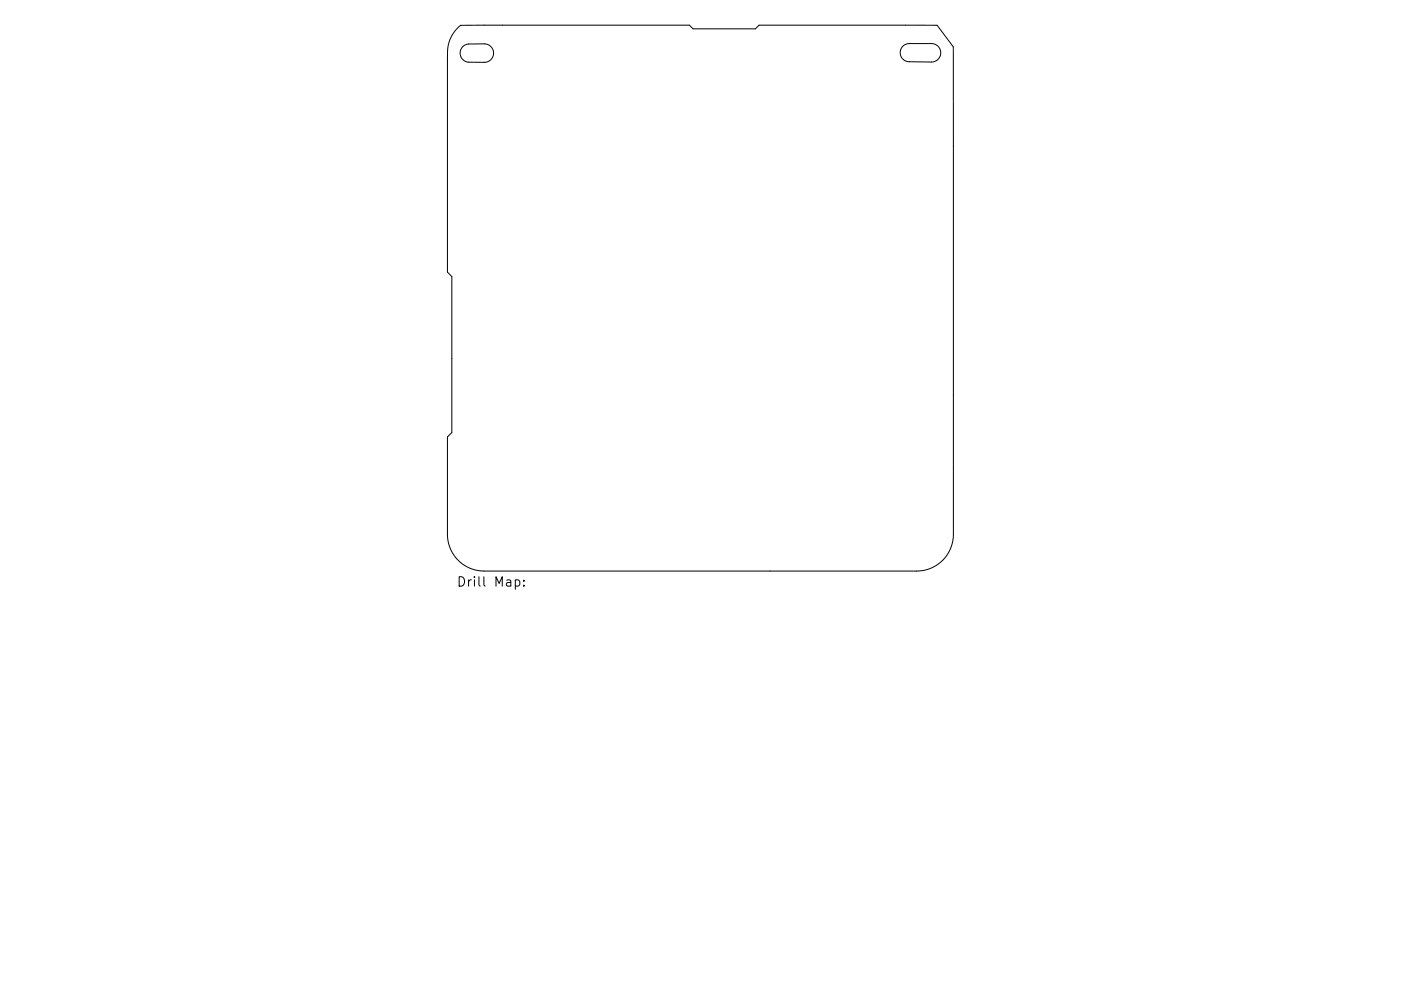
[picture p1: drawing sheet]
<svg xmlns="http://www.w3.org/2000/svg" width="297mm" height="210mm" viewBox="0 0 297 210" stroke-linecap="round" stroke-linejoin="round" font-family="sans-serif">
<defs><g id="words">
<text font-size="2.8" x="96.8" y="124.5">Drill Map:</text>
</g></defs>
<path d="M97.2 5.8l.5-.4 48.5-.1 .7 .8h13.3l.7-.8 37.8 .1 3.4 4.5v103.5a7.8 7.8 0 0 1-7.7 7.8h-91.8a7.8 7.8 0 0 1-7.7-7.8v-20.7l.9-.9v-33.1l-.9-1v-46.6a7.3 7.3 0 0 1 2.3-5.3zM98.2 9.9l1-.5 3.5-.1a1.96 1.96 0 0 1 1.9 2 1.96 1.96 0 0 1-1.9 1.9h-3.4a1.93 1.93 0 0 1-1.6-1.3 1.93 1.93 0 0 1 .5-2zM191.5 9.8l.5-.4 .7-.2h4.8a1.96 1.96 0 0 1 2 2 1.96 1.96 0 0 1-2 2l-4.7-.1a1.93 1.93 0 0 1-1.8-1.2 1.93 1.93 0 0 1 .5-2.1zM109.3 123.1l.5-.1 .4 .4v.6l-.2 .3h-.7M111.1 124.2v.2M111.1 123.1v.2" fill="none" stroke="#000" stroke-width=".21"/>
<use href="#words"/>
</svg>
